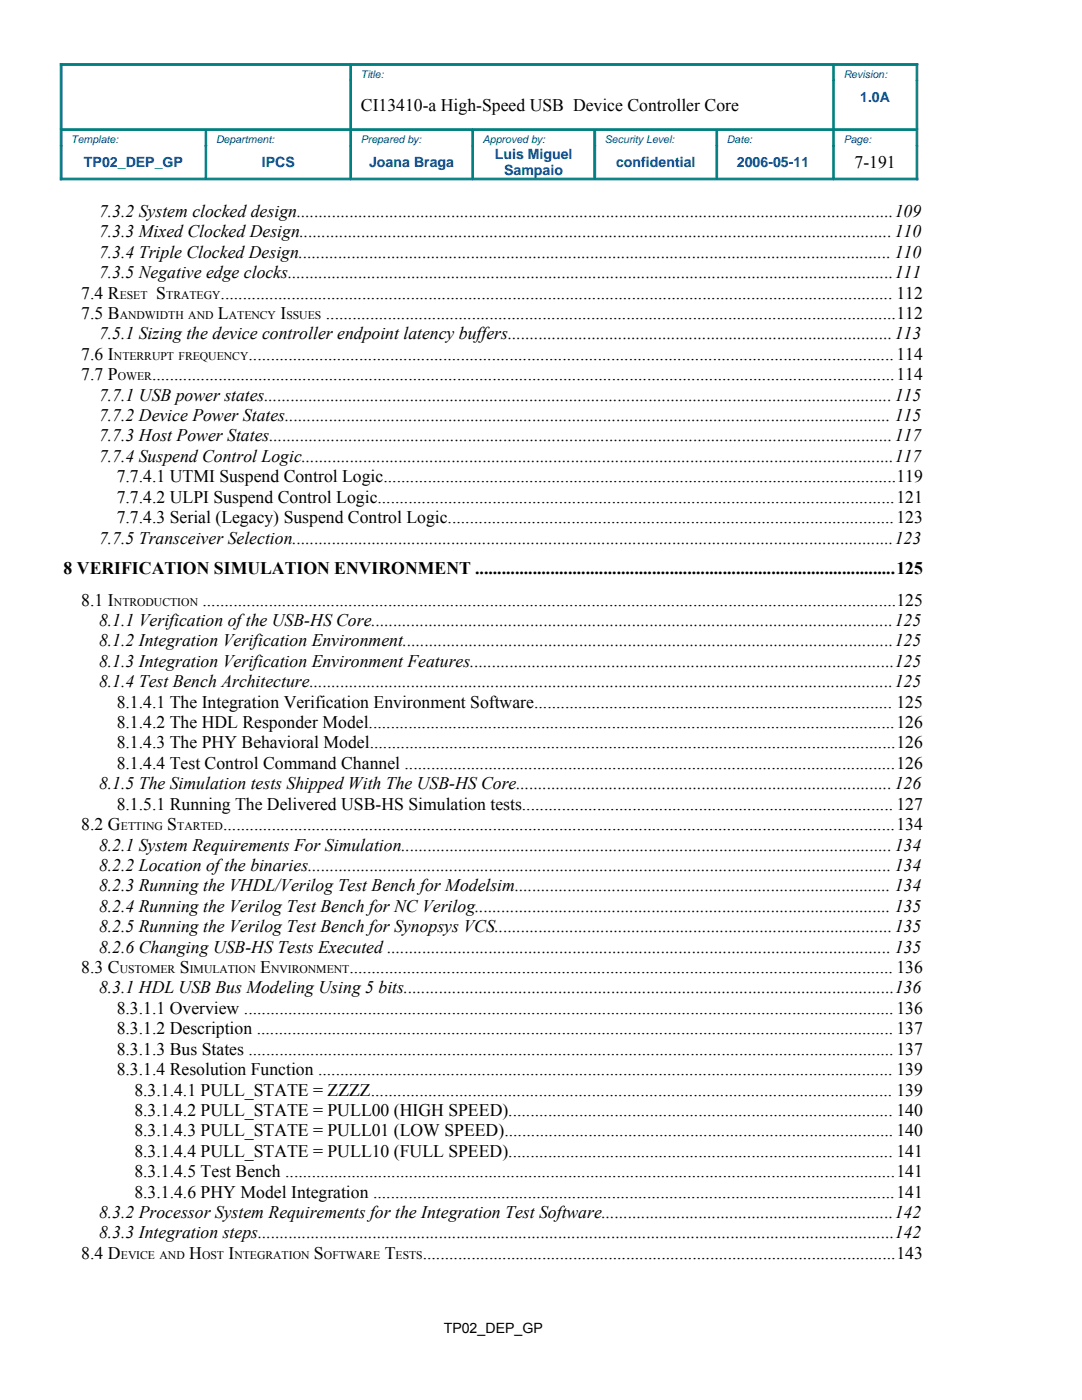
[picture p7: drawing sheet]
<svg xmlns="http://www.w3.org/2000/svg" width="216mm" height="279mm" viewBox="0 0 216 279" stroke-linecap="round" stroke-linejoin="round" font-family="sans-serif">
<defs><g id="words">
<g font-size="3.5">
<text x="72" y="22.2">CI13410-a High-Speed USB Device Controller Core</text>
<text x="170.5" y="33.5">7-191</text>
<text x="19.8" y="43.3">7.3.2 System clocked design.......................................................................................................................................109</text>
<text x="19.8" y="47.3">7.3.3 Mixed Clocked Design......................................................................................................................................110</text>
<text x="19.8" y="51.4">7.3.4 Triple Clocked Design...................................................................................................................................... 110</text>
<text x="16.2" y="59.6">7.4 R</text>
<text x="19.8" y="55.5">7.3.5 Negative edge clocks.........................................................................................................................................111</text>
<text x="31.2" y="59.6">S</text>
<text x="44" y="59.6">........................................................................................................................................................ 112</text>
<text x="16.2" y="63.6">7.5 B</text>
<text x="43.5" y="63.6">L</text>
<text x="56" y="63.6">I</text>
<text x="65" y="63.6">.................................................................................................................................112</text>
<text x="16.2" y="71.8">7.6 I</text>
<text x="19.8" y="67.7">7.5.1 Sizing the device controller endpoint latency buffers.......................................................................................113</text>
<text x="49.6" y="71.8">..................................................................................................................................................114</text>
<text x="16.2" y="75.9">7.7 P</text>
<text x="30.3" y="75.9">........................................................................................................................................................................114</text>
<text x="19.8" y="79.9">7.7.1 USB power states..............................................................................................................................................115</text>
<text x="19.8" y="84">7.7.2 Device Power States......................................................................................................................................... 115</text>
<text x="19.8" y="88.1">7.7.3 Host Power States.............................................................................................................................................117</text>
<text x="19.8" y="92.2">7.7.4 Suspend Control Logic......................................................................................................................................117</text>
<text x="23.3" y="96.2">7.7.4.1 UTMI Suspend Control Logic....................................................................................................................119</text>
<text x="23.3" y="100.3">7.7.4.2 ULPI Suspend Control Logic.....................................................................................................................121</text>
<text x="23.3" y="104.4">7.7.4.3 Serial (Legacy) Suspend Control Logic.....................................................................................................123</text>
<text x="19.8" y="108.5">7.7.5 Transceiver Selection........................................................................................................................................123</text>
<text x="12.7" y="114.7">8 VERIFICATION SIMULATION ENVIRONMENT ...............................................................................................125</text>
<text x="16.2" y="120.9">8.1 I</text>
<text x="19.8" y="124.9">8.1.1 Verification ofthe USB-HS Core......................................................................................................................125</text>
<text x="40.4" y="120.9">.............................................................................................................................................................125</text>
<text x="19.8" y="129">8.1.2 Integration Verification Environment...............................................................................................................125</text>
<text x="19.8" y="133.1">8.1.3 Integration Verification Environment Features................................................................................................125</text>
<text x="19.8" y="137.2">8.1.4 Test Bench Architecture....................................................................................................................................125</text>
<text x="23.3" y="141.2">8.1.4.1 The Integration Verification Environment Software................................................................................. 125</text>
<text x="23.3" y="145.3">8.1.4.2 The HDL Responder Model.......................................................................................................................126</text>
<text x="23.3" y="149.4">8.1.4.3 The PHY Behavioral Model.......................................................................................................................126</text>
<text x="23.3" y="153.5">8.1.4.4 Test Control Command Channel ...............................................................................................................126</text>
<text x="19.8" y="157.5">8.1.5 The Simulation tests Shipped With The USB-HS Core.....................................................................................126</text>
<text x="23.3" y="161.6">8.1.5.1 Running The Delivered USB-HS Simulation tests.................................................................................... 127</text>
<text x="16.2" y="165.7">8.2 G</text>
<text x="33.4" y="165.7">S</text>
<text x="44.5" y="165.7">........................................................................................................................................................134</text>
<text x="19.8" y="169.8">8.2.1 System Requirements For Simulation...............................................................................................................134</text>
<text x="19.8" y="173.8">8.2.2 Location ofthe binaries.................................................................................................................................... 134</text>
<text x="19.8" y="177.9">8.2.3 Running the VHDL/Verilog Test Bench for Modelsim..................................................................................... 134</text>
<text x="19.8" y="182">8.2.4 Running the Verilog Test Bench for NC Verilog.............................................................................................. 135</text>
<text x="19.8" y="186.1">8.2.5 Running the Verilog Test Bench for Synopsys VCS..........................................................................................135</text>
<text x="19.8" y="190.1">8.2.6 Changing USB-HS Tests Executed .................................................................................................................. 135</text>
<text x="16.2" y="194.2">8.3 C</text>
<text x="35.9" y="194.2">S</text>
<text x="51.9" y="194.2">E</text>
<text x="69.7" y="194.2">........................................................................................................................... 136</text>
<text x="19.8" y="198.3">8.3.1 HDL USB Bus Modeling Using 5 bits...............................................................................................................136</text>
<text x="23.3" y="202.4">8.3.1.1 Overview ...................................................................................................................................................136</text>
<text x="23.3" y="206.4">8.3.1.2 Description ................................................................................................................................................ 137</text>
<text x="23.3" y="210.5">8.3.1.3 Bus States ..................................................................................................................................................137</text>
<text x="23.3" y="214.6">8.3.1.4 Resolution Function .................................................................................................................................. 139</text>
<text x="26.8" y="218.7">8.3.1.4.1 PULL_STATE = ZZZZ...................................................................................................................... 139</text>
<text x="26.8" y="222.7">8.3.1.4.2 PULL_STATE = PULL00 (HIGH SPEED)....................................................................................... 140</text>
<text x="26.8" y="226.8">8.3.1.4.3 PULL_STATE = PULL01 (LOW SPEED)........................................................................................ 140</text>
<text x="26.8" y="230.9">8.3.1.4.4 PULL_STATE = PULL10 (FULL SPEED)....................................................................................... 141</text>
<text x="26.8" y="234.9">8.3.1.4.5 Test Bench ..........................................................................................................................................141</text>
<text x="26.8" y="239">8.3.1.4.6 PHY Model Integration ......................................................................................................................141</text>
<text x="19.8" y="243.1">8.3.2 Processor System Requirements for the Integration Test Software..................................................................142</text>
<text x="16.2" y="251.2">8.4 D</text>
<text x="19.8" y="247.2">8.3.3 Integration steps................................................................................................................................................142</text>
<text x="37.7" y="251.2">H</text>
<text x="45.6" y="251.2">I</text>
<text x="62.7" y="251.2">S</text>
<text x="76.8" y="251.2">T</text>
<text x="84.3" y="251.2">...........................................................................................................143</text>
</g>
<g font-size="2.8" fill="#004186">
<text x="171.7" y="20.3">1.0A</text>
<text x="16.8" y="33.3">TP02_DEP_GP</text>
<text x="52.2" y="33.3">IPCS</text>
<text x="73.7" y="33.3">Joana Braga</text>
<text x="98.7" y="31.7">Luis Miguel</text>
<text x="100.6" y="35">Sampaio</text>
<text x="122.9" y="33.3">confidential</text>
<text x="147" y="33.3">2006-05-11</text>
</g>
<text font-size="2.8" x="88.5" y="266.1">TP02_DEP_GP</text>
<g font-size="2.3">
<text x="23.9" y="59.6">ESET</text>
<text x="33.2" y="59.6">TRATEGY</text>
<text x="23.9" y="63.6">ANDWIDTH AND</text>
<text x="45.6" y="63.6">ATENCY</text>
<text x="57.1" y="63.6">SSUES</text>
<text x="22.7" y="71.8">NTERRUPT FREQUENCY</text>
<text x="23.5" y="75.9">OWER</text>
<text x="22.7" y="120.9">NTRODUCTION</text>
<text x="24.1" y="165.7">ETTING</text>
<text x="35.3" y="165.7">TARTED</text>
<text x="23.9" y="194.2">USTOMER</text>
<text x="37.9" y="194.2">IMULATION</text>
<text x="54.1" y="194.2">NVIRONMENT</text>
<text x="24.1" y="251.2">EVICE AND</text>
<text x="40.3" y="251.2">OST</text>
<text x="46.8" y="251.2">NTEGRATION</text>
<text x="64.6" y="251.2">OFTWARE</text>
<text x="78.9" y="251.2">ESTS</text>
</g>
<g font-size="2.1" fill="#004186">
<text x="72" y="15.6">Title:</text>
<text x="168.3" y="15.6">Revision:</text>
<text x="14.2" y="28.6">Template:</text>
<text x="43.1" y="28.6">Department:</text>
<text x="72" y="28.6">Prepared by:</text>
<text x="96.3" y="28.6">Approved by:</text>
<text x="120.7" y="28.6">Security Level:</text>
<text x="145.1" y="28.6">Date:</text>
<text x="168.3" y="28.6">Page:</text>
</g>
</g></defs>
<g fill="#008080" stroke="#008080" stroke-width=".2">
<path d="M166.3 12.7h16.8v.4h-16.8z" fill-rule="evenodd"/>
<path d="M12 12.7h58v.4h-58z" fill-rule="evenodd"/>
<path d="M70 12.7h96.3v.4h-96.3z" fill-rule="evenodd"/>
<path d="M166.3 25.7h16.5v.3h-16.5z" fill-rule="evenodd"/>
<path d="M41.1 25.7h28.9v.3h-28.9z" fill-rule="evenodd"/>
<path d="M143 25.7h23.3v.3h-23.3z" fill-rule="evenodd"/>
<path d="M12.4 25.7h28.7v.3h-28.7z" fill-rule="evenodd"/>
<path d="M70 25.7h24.3v.3h-24.3z" fill-rule="evenodd"/>
<path d="M94.3 25.7h24.4v.3h-24.4z" fill-rule="evenodd"/>
<path d="M118.7 25.7h24.3v.3h-24.3z" fill-rule="evenodd"/>
<path d="M166.3 35.6h16.8v.3h-16.8z" fill-rule="evenodd"/>
<path d="M12 35.6h29.1v.3h-29.1z" fill-rule="evenodd"/>
<path d="M41.1 35.6h28.9v.3h-28.9z" fill-rule="evenodd"/>
<path d="M70 35.6h24.3v.3h-24.3z" fill-rule="evenodd"/>
<path d="M94.3 35.6h24.4v.3h-24.4z" fill-rule="evenodd"/>
<path d="M118.7 35.6h24.3v.3h-24.3z" fill-rule="evenodd"/>
<path d="M143 35.6h23.3v.3h-23.3z" fill-rule="evenodd"/>
<path d="M12 29.1h.4v6.8h-.4z" fill-rule="evenodd"/>
<path d="M12 12.7h.4v13h-.4z" fill-rule="evenodd"/>
<path d="M12 25.7h.4v3.4h-.4z" fill-rule="evenodd"/>
<path d="M40.9 26.1h.3v3h-.3z" fill-rule="evenodd"/>
<path d="M40.9 29.1h.3v6.4h-.3z" fill-rule="evenodd"/>
<path d="M69.8 16.1h.3v9.6h-.3z" fill-rule="evenodd"/>
<path d="M69.8 13.1h.3v3h-.3z" fill-rule="evenodd"/>
<path d="M69.8 25.7h.3v3.4h-.3z" fill-rule="evenodd"/>
<path d="M69.8 29.1h.3v6.4h-.3z" fill-rule="evenodd"/>
<path d="M94.2 26.1h.3v3h-.3z" fill-rule="evenodd"/>
<path d="M94.2 29.1h.3v6.4h-.3z" fill-rule="evenodd"/>
<path d="M118.5 26.1h.4v3h-.4z" fill-rule="evenodd"/>
<path d="M118.5 29.1h.4v6.4h-.4z" fill-rule="evenodd"/>
<path d="M142.9 26.1h.3v3h-.3z" fill-rule="evenodd"/>
<path d="M142.9 29.1h.3v6.4h-.3z" fill-rule="evenodd"/>
<path d="M166.2 13.1h.3v3h-.3z" fill-rule="evenodd"/>
<path d="M166.2 16.1h.3v9.6h-.3z" fill-rule="evenodd"/>
<path d="M166.2 25.7h.3v3.4h-.3z" fill-rule="evenodd"/>
<path d="M166.2 29.1h.3v6.4h-.3z" fill-rule="evenodd"/>
<path d="M182.8 29.1h.3v6.8h-.3z" fill-rule="evenodd"/>
<path d="M182.8 16.1h.3v9.6h-.3z" fill-rule="evenodd"/>
<path d="M182.8 12.7h.3v3.4h-.3z" fill-rule="evenodd"/>
<path d="M182.8 25.7h.3v3.4h-.3z" fill-rule="evenodd"/>
</g>
<use href="#words"/>
</svg>
